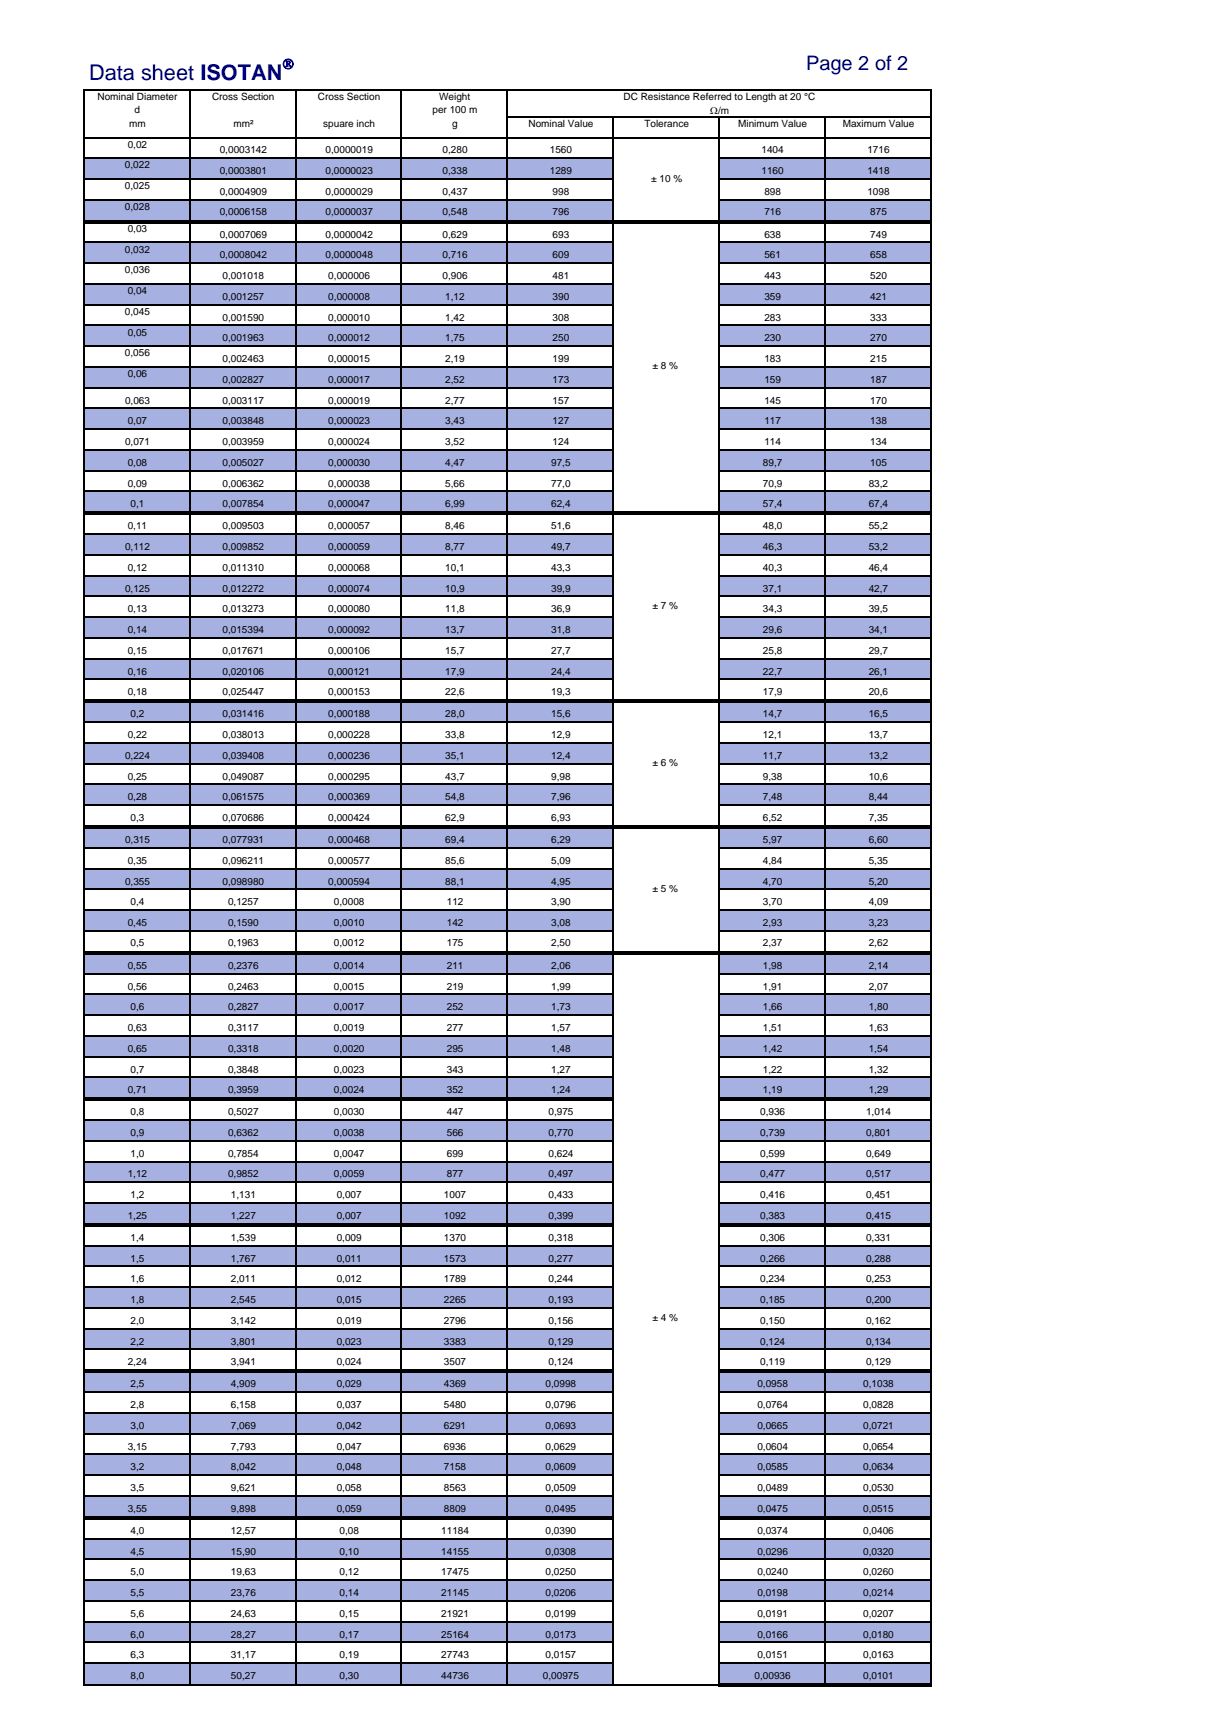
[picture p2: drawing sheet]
<svg xmlns="http://www.w3.org/2000/svg" width="210mm" height="297mm" viewBox="0 0 210 297" stroke-linecap="round" stroke-linejoin="round" font-family="sans-serif">
<defs><g id="words">
<text font-size="3.7" fill="#000080" x="15.3" y="13.7">Data sheet ISOTAN</text>
<text font-size="3.4" fill="#000080" x="138.1" y="12.1">Page 2 of 2</text>
<text font-size="2.5" fill="#000080" x="48.4" y="11.8">®</text>
<g font-size="1.7">
<text x="16.7" y="17.2">Nominal Diameter</text>
<text x="36.3" y="17.2">Cross Section</text>
<text x="54.5" y="17.2">Cross Section</text>
<text x="75.2" y="17.2">Weight</text>
<text x="106.8" y="17.2">DC Resistance Referred to Length at 20 °C</text>
<text x="22.1" y="21.8">mm</text>
<text x="23.1" y="19.4">d</text>
<text x="40" y="21.8">mm²</text>
<text x="55.4" y="21.8">spuare inch</text>
<text x="74.1" y="19.4">per 100 m</text>
<text x="77.5" y="21.8">g</text>
<text x="90.5" y="21.8">Nominal Value</text>
<text x="110.4" y="21.8">Tolerance</text>
<text x="121.7" y="19.5">Ω/m</text>
<text x="126.5" y="21.8">Minimum Value</text>
<text x="144.4" y="21.8">Maximum Value</text>
<text x="21.4" y="28.9">0,022</text>
<text x="21.9" y="25.3">0,02</text>
<text x="37.7" y="26.3">0,0003142</text>
<text x="37.7" y="29.9">0,0003801</text>
<text x="55.8" y="26.3">0,0000019</text>
<text x="55.8" y="29.9">0,0000023</text>
<text x="75.8" y="26.3">0,280</text>
<text x="75.8" y="29.9">0,338</text>
<text x="94.2" y="26.3">1560</text>
<text x="94.2" y="29.9">1289</text>
<text x="130.5" y="26.3">1404</text>
<text x="130.5" y="29.9">1160</text>
<text x="148.6" y="26.3">1716</text>
<text x="148.6" y="29.9">1418</text>
<text x="21.4" y="32.4">0,025</text>
<text x="21.4" y="36">0,028</text>
<text x="37.7" y="33.4">0,0004909</text>
<text x="55.8" y="33.4">0,0000029</text>
<text x="75.8" y="33.4">0,437</text>
<text x="94.7" y="33.4">998</text>
<text x="111.6" y="31.1">± 10 %</text>
<text x="131" y="33.4">898</text>
<text x="148.6" y="33.4">1098</text>
<text x="21.9" y="39.8">0,03</text>
<text x="37.7" y="36.9">0,0006158</text>
<text x="37.7" y="40.7">0,0007069</text>
<text x="55.8" y="36.9">0,0000037</text>
<text x="55.8" y="40.7">0,0000042</text>
<text x="75.8" y="36.9">0,548</text>
<text x="75.8" y="40.7">0,629</text>
<text x="94.7" y="36.9">796</text>
<text x="94.7" y="40.7">693</text>
<text x="131" y="36.9">716</text>
<text x="131" y="40.7">638</text>
<text x="149.1" y="36.9">875</text>
<text x="149.1" y="40.7">749</text>
<text x="21.4" y="43.3">0,032</text>
<text x="21.4" y="46.9">0,036</text>
<text x="37.7" y="44.3">0,0008042</text>
<text x="38.1" y="47.9">0,001018</text>
<text x="55.8" y="44.3">0,0000048</text>
<text x="56.3" y="47.9">0,000006</text>
<text x="75.8" y="44.3">0,716</text>
<text x="75.8" y="47.9">0,906</text>
<text x="94.7" y="44.3">609</text>
<text x="94.7" y="47.9">481</text>
<text x="131" y="44.3">561</text>
<text x="131" y="47.9">443</text>
<text x="149.1" y="44.3">658</text>
<text x="149.1" y="47.9">520</text>
<text x="21.4" y="54">0,045</text>
<text x="21.9" y="50.4">0,04</text>
<text x="38.1" y="51.4">0,001257</text>
<text x="56.3" y="51.4">0,000008</text>
<text x="76.3" y="51.4">1,12</text>
<text x="94.7" y="51.4">390</text>
<text x="131" y="51.4">359</text>
<text x="149.1" y="51.4">421</text>
<text x="21.9" y="57.5">0,05</text>
<text x="38.1" y="55">0,001590</text>
<text x="38.1" y="58.5">0,001963</text>
<text x="56.3" y="55">0,000010</text>
<text x="56.3" y="58.5">0,000012</text>
<text x="76.3" y="55">1,42</text>
<text x="76.3" y="58.5">1,75</text>
<text x="94.7" y="55">308</text>
<text x="94.7" y="58.5">250</text>
<text x="131" y="55">283</text>
<text x="131" y="58.5">230</text>
<text x="149.1" y="55">333</text>
<text x="149.1" y="58.5">270</text>
<text x="21.4" y="61.1">0,056</text>
<text x="21.9" y="64.6">0,06</text>
<text x="38.1" y="62.1">0,002463</text>
<text x="38.1" y="65.6">0,002827</text>
<text x="56.3" y="62.1">0,000015</text>
<text x="56.3" y="65.6">0,000017</text>
<text x="76.3" y="62.1">2,19</text>
<text x="76.3" y="65.6">2,52</text>
<text x="94.7" y="62.1">199</text>
<text x="94.7" y="65.6">173</text>
<text x="111.8" y="63.3">± 8 %</text>
<text x="131" y="62.1">183</text>
<text x="131" y="65.6">159</text>
<text x="149.1" y="62.1">215</text>
<text x="149.1" y="65.6">187</text>
<text x="21.4" y="69.2">0,063</text>
<text x="38.1" y="69.2">0,003117</text>
<text x="56.3" y="69.2">0,000019</text>
<text x="76.3" y="69.2">2,77</text>
<text x="94.7" y="69.2">157</text>
<text x="131" y="69.2">145</text>
<text x="149.1" y="69.2">170</text>
<text x="21.4" y="76.3">0,071</text>
<text x="21.9" y="72.7">0,07</text>
<text x="38.1" y="76.3">0,003959</text>
<text x="38.1" y="72.7">0,003848</text>
<text x="56.3" y="76.3">0,000024</text>
<text x="56.3" y="72.7">0,000023</text>
<text x="76.3" y="76.3">3,52</text>
<text x="76.3" y="72.7">3,43</text>
<text x="94.7" y="76.3">124</text>
<text x="94.7" y="72.7">127</text>
<text x="131" y="76.3">114</text>
<text x="131" y="72.7">117</text>
<text x="149.1" y="76.3">134</text>
<text x="149.1" y="72.7">138</text>
<text x="21.9" y="79.9">0,08</text>
<text x="21.9" y="83.4">0,09</text>
<text x="38.1" y="79.9">0,005027</text>
<text x="38.1" y="83.4">0,006362</text>
<text x="56.3" y="79.9">0,000030</text>
<text x="56.3" y="83.4">0,000038</text>
<text x="76.3" y="79.9">4,47</text>
<text x="76.3" y="83.4">5,66</text>
<text x="94.4" y="79.9">97,5</text>
<text x="94.4" y="83.4">77,0</text>
<text x="130.7" y="79.9">89,7</text>
<text x="130.7" y="83.4">70,9</text>
<text x="148.9" y="83.4">83,2</text>
<text x="149.1" y="79.9">105</text>
<text x="22.4" y="86.9">0,1</text>
<text x="38.1" y="86.9">0,007854</text>
<text x="56.3" y="86.9">0,000047</text>
<text x="76.3" y="86.9">6,99</text>
<text x="94.4" y="86.9">62,4</text>
<text x="130.7" y="86.9">57,4</text>
<text x="148.9" y="86.9">67,4</text>
<text x="21.4" y="94.3">0,112</text>
<text x="21.9" y="90.7">0,11</text>
<text x="38.1" y="94.3">0,009852</text>
<text x="38.1" y="90.7">0,009503</text>
<text x="56.3" y="94.3">0,000059</text>
<text x="56.3" y="90.7">0,000057</text>
<text x="76.3" y="94.3">8,77</text>
<text x="76.3" y="90.7">8,46</text>
<text x="94.4" y="94.3">49,7</text>
<text x="94.4" y="90.7">51,6</text>
<text x="130.7" y="94.3">46,3</text>
<text x="130.7" y="90.7">48,0</text>
<text x="148.9" y="94.3">53,2</text>
<text x="148.9" y="90.7">55,2</text>
<text x="21.4" y="101.4">0,125</text>
<text x="21.9" y="97.9">0,12</text>
<text x="38.1" y="101.4">0,012272</text>
<text x="38.1" y="97.9">0,011310</text>
<text x="56.3" y="101.4">0,000074</text>
<text x="56.3" y="97.9">0,000068</text>
<text x="76.3" y="101.4">10,9</text>
<text x="76.3" y="97.9">10,1</text>
<text x="94.4" y="101.4">39,9</text>
<text x="94.4" y="97.9">43,3</text>
<text x="130.7" y="101.4">37,1</text>
<text x="130.7" y="97.9">40,3</text>
<text x="148.9" y="101.4">42,7</text>
<text x="148.9" y="97.9">46,4</text>
<text x="21.9" y="105">0,13</text>
<text x="38.1" y="105">0,013273</text>
<text x="56.3" y="105">0,000080</text>
<text x="76.3" y="105">11,8</text>
<text x="94.4" y="105">36,9</text>
<text x="111.8" y="104.4">± 7 %</text>
<text x="130.7" y="105">34,3</text>
<text x="148.9" y="105">39,5</text>
<text x="21.9" y="108.5">0,14</text>
<text x="21.9" y="112.1">0,15</text>
<text x="38.1" y="108.5">0,015394</text>
<text x="38.1" y="112.1">0,017671</text>
<text x="56.3" y="108.5">0,000092</text>
<text x="56.3" y="112.1">0,000106</text>
<text x="76.3" y="108.5">13,7</text>
<text x="76.3" y="112.1">15,7</text>
<text x="94.4" y="108.5">31,8</text>
<text x="94.4" y="112.1">27,7</text>
<text x="130.7" y="108.5">29,6</text>
<text x="130.7" y="112.1">25,8</text>
<text x="148.9" y="108.5">34,1</text>
<text x="148.9" y="112.1">29,7</text>
<text x="21.9" y="115.6">0,16</text>
<text x="21.9" y="119.1">0,18</text>
<text x="38.1" y="115.6">0,020106</text>
<text x="38.1" y="119.1">0,025447</text>
<text x="56.3" y="115.6">0,000121</text>
<text x="56.3" y="119.1">0,000153</text>
<text x="76.3" y="115.6">17,9</text>
<text x="76.3" y="119.1">22,6</text>
<text x="94.4" y="115.6">24,4</text>
<text x="94.4" y="119.1">19,3</text>
<text x="130.7" y="115.6">22,7</text>
<text x="130.7" y="119.1">17,9</text>
<text x="148.9" y="115.6">26,1</text>
<text x="148.9" y="119.1">20,6</text>
<text x="22.4" y="123">0,2</text>
<text x="38.1" y="123">0,031416</text>
<text x="56.3" y="123">0,000188</text>
<text x="76.3" y="123">28,0</text>
<text x="94.4" y="123">15,6</text>
<text x="130.7" y="123">14,7</text>
<text x="148.9" y="123">16,5</text>
<text x="21.4" y="130.1">0,224</text>
<text x="21.9" y="126.5">0,22</text>
<text x="38.1" y="130.1">0,039408</text>
<text x="38.1" y="126.5">0,038013</text>
<text x="56.3" y="130.1">0,000236</text>
<text x="56.3" y="126.5">0,000228</text>
<text x="76.3" y="130.1">35,1</text>
<text x="76.3" y="126.5">33,8</text>
<text x="94.4" y="130.1">12,4</text>
<text x="94.4" y="126.5">12,9</text>
<text x="111.8" y="131.3">± 6 %</text>
<text x="130.7" y="130.1">11,7</text>
<text x="130.7" y="126.5">12,1</text>
<text x="148.9" y="130.1">13,2</text>
<text x="148.9" y="126.5">13,7</text>
<text x="21.9" y="133.6">0,25</text>
<text x="21.9" y="137.2">0,28</text>
<text x="38.1" y="133.6">0,049087</text>
<text x="38.1" y="137.2">0,061575</text>
<text x="56.3" y="133.6">0,000295</text>
<text x="56.3" y="137.2">0,000369</text>
<text x="76.3" y="133.6">43,7</text>
<text x="76.3" y="137.2">54,8</text>
<text x="94.4" y="133.6">9,98</text>
<text x="94.4" y="137.2">7,96</text>
<text x="130.7" y="133.6">9,38</text>
<text x="130.7" y="137.2">7,48</text>
<text x="148.9" y="133.6">10,6</text>
<text x="148.9" y="137.2">8,44</text>
<text x="22.4" y="140.7">0,3</text>
<text x="38.1" y="140.7">0,070686</text>
<text x="56.3" y="140.7">0,000424</text>
<text x="76.3" y="140.7">62,9</text>
<text x="94.4" y="140.7">6,93</text>
<text x="130.7" y="140.7">6,52</text>
<text x="148.9" y="140.7">7,35</text>
<text x="21.4" y="144.5">0,315</text>
<text x="21.9" y="148.1">0,35</text>
<text x="38.1" y="144.5">0,077931</text>
<text x="38.1" y="148.1">0,096211</text>
<text x="56.3" y="144.5">0,000468</text>
<text x="56.3" y="148.1">0,000577</text>
<text x="76.3" y="144.5">69,4</text>
<text x="76.3" y="148.1">85,6</text>
<text x="94.4" y="144.5">6,29</text>
<text x="94.4" y="148.1">5,09</text>
<text x="130.7" y="144.5">5,97</text>
<text x="130.7" y="148.1">4,84</text>
<text x="148.9" y="144.5">6,60</text>
<text x="148.9" y="148.1">5,35</text>
<text x="21.4" y="151.6">0,355</text>
<text x="22.4" y="155.2">0,4</text>
<text x="38.1" y="151.6">0,098980</text>
<text x="39.1" y="155.2">0,1257</text>
<text x="56.3" y="151.6">0,000594</text>
<text x="57.2" y="155.2">0,0008</text>
<text x="76.3" y="151.6">88,1</text>
<text x="76.6" y="155.2">112</text>
<text x="94.4" y="151.6">4,95</text>
<text x="94.4" y="155.2">3,90</text>
<text x="111.8" y="152.9">± 5 %</text>
<text x="130.7" y="151.6">4,70</text>
<text x="130.7" y="155.2">3,70</text>
<text x="148.9" y="151.6">5,20</text>
<text x="148.9" y="155.2">4,09</text>
<text x="21.9" y="158.7">0,45</text>
<text x="39.1" y="158.7">0,1590</text>
<text x="57.2" y="158.7">0,0010</text>
<text x="76.6" y="158.7">142</text>
<text x="94.4" y="158.7">3,08</text>
<text x="130.7" y="158.7">2,93</text>
<text x="148.9" y="158.7">3,23</text>
<text x="21.9" y="166.1">0,55</text>
<text x="22.4" y="162.2">0,5</text>
<text x="39.1" y="166.1">0,2376</text>
<text x="39.1" y="162.2">0,1963</text>
<text x="57.2" y="166.1">0,0014</text>
<text x="57.2" y="162.2">0,0012</text>
<text x="76.6" y="166.1">211</text>
<text x="76.6" y="162.2">175</text>
<text x="94.4" y="166.1">2,06</text>
<text x="94.4" y="162.2">2,50</text>
<text x="130.7" y="166.1">1,98</text>
<text x="130.7" y="162.2">2,37</text>
<text x="148.9" y="166.1">2,14</text>
<text x="148.9" y="162.2">2,62</text>
<text x="21.9" y="169.6">0,56</text>
<text x="22.4" y="173.2">0,6</text>
<text x="39.1" y="169.6">0,2463</text>
<text x="39.1" y="173.2">0,2827</text>
<text x="57.2" y="169.6">0,0015</text>
<text x="57.2" y="173.2">0,0017</text>
<text x="76.6" y="169.6">219</text>
<text x="76.6" y="173.2">252</text>
<text x="94.4" y="169.6">1,99</text>
<text x="94.4" y="173.2">1,73</text>
<text x="130.7" y="169.6">1,91</text>
<text x="130.7" y="173.2">1,66</text>
<text x="148.9" y="169.6">2,07</text>
<text x="148.9" y="173.2">1,80</text>
<text x="21.9" y="176.7">0,63</text>
<text x="39.1" y="176.7">0,3117</text>
<text x="57.2" y="176.7">0,0019</text>
<text x="76.6" y="176.7">277</text>
<text x="94.4" y="176.7">1,57</text>
<text x="130.7" y="176.7">1,51</text>
<text x="148.9" y="176.7">1,63</text>
<text x="21.9" y="180.3">0,65</text>
<text x="22.4" y="183.8">0,7</text>
<text x="39.1" y="180.3">0,3318</text>
<text x="39.1" y="183.8">0,3848</text>
<text x="57.2" y="180.3">0,0020</text>
<text x="57.2" y="183.8">0,0023</text>
<text x="76.6" y="180.3">295</text>
<text x="76.6" y="183.8">343</text>
<text x="94.4" y="180.3">1,48</text>
<text x="94.4" y="183.8">1,27</text>
<text x="130.7" y="180.3">1,42</text>
<text x="130.7" y="183.8">1,22</text>
<text x="148.9" y="180.3">1,54</text>
<text x="148.9" y="183.8">1,32</text>
<text x="21.9" y="187.3">0,71</text>
<text x="22.4" y="191.2">0,8</text>
<text x="39.1" y="187.3">0,3959</text>
<text x="39.1" y="191.2">0,5027</text>
<text x="57.2" y="187.3">0,0024</text>
<text x="57.2" y="191.2">0,0030</text>
<text x="76.6" y="187.3">352</text>
<text x="76.6" y="191.2">447</text>
<text x="94" y="191.2">0,975</text>
<text x="94.4" y="187.3">1,24</text>
<text x="130.3" y="191.2">0,936</text>
<text x="130.7" y="187.3">1,19</text>
<text x="148.4" y="191.2">1,014</text>
<text x="148.9" y="187.3">1,29</text>
<text x="22.4" y="194.7">0,9</text>
<text x="39.1" y="194.7">0,6362</text>
<text x="57.2" y="194.7">0,0038</text>
<text x="76.6" y="194.7">566</text>
<text x="94" y="194.7">0,770</text>
<text x="130.3" y="194.7">0,739</text>
<text x="148.4" y="194.7">0,801</text>
<text x="21.9" y="201.8">1,12</text>
<text x="22.4" y="198.3">1,0</text>
<text x="39.1" y="201.8">0,9852</text>
<text x="39.1" y="198.3">0,7854</text>
<text x="57.2" y="201.8">0,0059</text>
<text x="57.2" y="198.3">0,0047</text>
<text x="76.6" y="201.8">877</text>
<text x="76.6" y="198.3">699</text>
<text x="94" y="201.8">0,497</text>
<text x="94" y="198.3">0,624</text>
<text x="130.3" y="201.8">0,477</text>
<text x="130.3" y="198.3">0,599</text>
<text x="148.4" y="201.8">0,517</text>
<text x="148.4" y="198.3">0,649</text>
<text x="21.9" y="208.9">1,25</text>
<text x="22.4" y="205.4">1,2</text>
<text x="39.6" y="208.9">1,227</text>
<text x="39.6" y="205.4">1,131</text>
<text x="57.7" y="208.9">0,007</text>
<text x="57.7" y="205.4">0,007</text>
<text x="76.1" y="208.9">1092</text>
<text x="76.1" y="205.4">1007</text>
<text x="94" y="208.9">0,399</text>
<text x="94" y="205.4">0,433</text>
<text x="130.3" y="208.9">0,383</text>
<text x="130.3" y="205.4">0,416</text>
<text x="148.4" y="208.9">0,415</text>
<text x="148.4" y="205.4">0,451</text>
<text x="22.4" y="212.7">1,4</text>
<text x="39.6" y="212.7">1,539</text>
<text x="57.7" y="212.7">0,009</text>
<text x="76.1" y="212.7">1370</text>
<text x="94" y="212.7">0,318</text>
<text x="130.3" y="212.7">0,306</text>
<text x="148.4" y="212.7">0,331</text>
<text x="22.4" y="216.3">1,5</text>
<text x="22.4" y="219.8">1,6</text>
<text x="39.6" y="216.3">1,767</text>
<text x="39.6" y="219.8">2,011</text>
<text x="57.7" y="216.3">0,011</text>
<text x="57.7" y="219.8">0,012</text>
<text x="76.1" y="216.3">1573</text>
<text x="76.1" y="219.8">1789</text>
<text x="94" y="216.3">0,277</text>
<text x="94" y="219.8">0,244</text>
<text x="130.3" y="216.3">0,266</text>
<text x="130.3" y="219.8">0,234</text>
<text x="148.4" y="216.3">0,288</text>
<text x="148.4" y="219.8">0,253</text>
<text x="22.4" y="223.4">1,8</text>
<text x="22.4" y="226.9">2,0</text>
<text x="39.6" y="223.4">2,545</text>
<text x="39.6" y="226.9">3,142</text>
<text x="57.7" y="223.4">0,015</text>
<text x="57.7" y="226.9">0,019</text>
<text x="76.1" y="223.4">2265</text>
<text x="76.1" y="226.9">2796</text>
<text x="94" y="223.4">0,193</text>
<text x="94" y="226.9">0,156</text>
<text x="111.8" y="226.4">± 4 %</text>
<text x="130.3" y="223.4">0,185</text>
<text x="130.3" y="226.9">0,150</text>
<text x="148.4" y="223.4">0,200</text>
<text x="148.4" y="226.9">0,162</text>
<text x="21.9" y="234">2,24</text>
<text x="22.4" y="230.5">2,2</text>
<text x="39.6" y="234">3,941</text>
<text x="39.6" y="230.5">3,801</text>
<text x="57.7" y="234">0,024</text>
<text x="57.7" y="230.5">0,023</text>
<text x="76.1" y="234">3507</text>
<text x="76.1" y="230.5">3383</text>
<text x="94" y="234">0,124</text>
<text x="94" y="230.5">0,129</text>
<text x="130.3" y="234">0,119</text>
<text x="130.3" y="230.5">0,124</text>
<text x="148.4" y="234">0,129</text>
<text x="148.4" y="230.5">0,134</text>
<text x="22.4" y="237.8">2,5</text>
<text x="39.6" y="237.8">4,909</text>
<text x="57.7" y="237.8">0,029</text>
<text x="76.1" y="237.8">4369</text>
<text x="93.5" y="237.8">0,0998</text>
<text x="129.8" y="237.8">0,0958</text>
<text x="147.9" y="237.8">0,1038</text>
<text x="22.4" y="241.4">2,8</text>
<text x="22.4" y="244.9">3,0</text>
<text x="39.6" y="241.4">6,158</text>
<text x="39.6" y="244.9">7,069</text>
<text x="57.7" y="241.4">0,037</text>
<text x="57.7" y="244.9">0,042</text>
<text x="76.1" y="241.4">5480</text>
<text x="76.1" y="244.9">6291</text>
<text x="93.5" y="241.4">0,0796</text>
<text x="93.5" y="244.9">0,0693</text>
<text x="129.8" y="241.4">0,0764</text>
<text x="129.8" y="244.9">0,0665</text>
<text x="147.9" y="241.4">0,0828</text>
<text x="147.9" y="244.9">0,0721</text>
<text x="21.9" y="248.5">3,15</text>
<text x="39.6" y="248.5">7,793</text>
<text x="57.7" y="248.5">0,047</text>
<text x="76.1" y="248.5">6936</text>
<text x="93.5" y="248.5">0,0629</text>
<text x="129.8" y="248.5">0,0604</text>
<text x="147.9" y="248.5">0,0654</text>
<text x="22.4" y="252">3,2</text>
<text x="22.4" y="255.6">3,5</text>
<text x="39.6" y="252">8,042</text>
<text x="39.6" y="255.6">9,621</text>
<text x="57.7" y="252">0,048</text>
<text x="57.7" y="255.6">0,058</text>
<text x="76.1" y="252">7158</text>
<text x="76.1" y="255.6">8563</text>
<text x="93.5" y="252">0,0609</text>
<text x="93.5" y="255.6">0,0509</text>
<text x="129.8" y="252">0,0585</text>
<text x="129.8" y="255.6">0,0489</text>
<text x="147.9" y="252">0,0634</text>
<text x="147.9" y="255.6">0,0530</text>
<text x="21.9" y="259.1">3,55</text>
<text x="22.4" y="262.9">4,0</text>
<text x="39.6" y="259.1">9,898</text>
<text x="39.6" y="262.9">12,57</text>
<text x="57.7" y="259.1">0,059</text>
<text x="58.2" y="262.9">0,08</text>
<text x="75.6" y="262.9">11184</text>
<text x="76.1" y="259.1">8809</text>
<text x="93.5" y="259.1">0,0495</text>
<text x="93.5" y="262.9">0,0390</text>
<text x="129.8" y="259.1">0,0475</text>
<text x="129.8" y="262.9">0,0374</text>
<text x="147.9" y="259.1">0,0515</text>
<text x="147.9" y="262.9">0,0406</text>
<text x="22.4" y="266.5">4,5</text>
<text x="39.6" y="266.5">15,90</text>
<text x="58.2" y="266.5">0,10</text>
<text x="75.6" y="266.5">14155</text>
<text x="93.5" y="266.5">0,0308</text>
<text x="129.8" y="266.5">0,0296</text>
<text x="147.9" y="266.5">0,0320</text>
<text x="22.4" y="270">5,0</text>
<text x="22.4" y="273.6">5,5</text>
<text x="39.6" y="270">19,63</text>
<text x="39.6" y="273.6">23,76</text>
<text x="58.2" y="270">0,12</text>
<text x="58.2" y="273.6">0,14</text>
<text x="75.6" y="270">17475</text>
<text x="75.6" y="273.6">21145</text>
<text x="93.5" y="270">0,0250</text>
<text x="93.5" y="273.6">0,0206</text>
<text x="129.8" y="270">0,0240</text>
<text x="129.8" y="273.6">0,0198</text>
<text x="147.9" y="270">0,0260</text>
<text x="147.9" y="273.6">0,0214</text>
<text x="22.4" y="277.1">5,6</text>
<text x="22.4" y="280.7">6,0</text>
<text x="39.6" y="277.1">24,63</text>
<text x="39.6" y="280.7">28,27</text>
<text x="58.2" y="277.1">0,15</text>
<text x="58.2" y="280.7">0,17</text>
<text x="75.6" y="277.1">21921</text>
<text x="75.6" y="280.7">25164</text>
<text x="93.5" y="277.1">0,0199</text>
<text x="93.5" y="280.7">0,0173</text>
<text x="129.8" y="277.1">0,0191</text>
<text x="129.8" y="280.7">0,0166</text>
<text x="147.9" y="277.1">0,0207</text>
<text x="147.9" y="280.7">0,0180</text>
<text x="22.4" y="284.2">6,3</text>
<text x="22.4" y="287.7">8,0</text>
<text x="39.6" y="284.2">31,17</text>
<text x="39.6" y="287.7">50,27</text>
<text x="58.2" y="284.2">0,19</text>
<text x="58.2" y="287.7">0,30</text>
<text x="75.6" y="284.2">27743</text>
<text x="75.6" y="287.7">44736</text>
<text x="93" y="287.7">0,00975</text>
<text x="93.5" y="284.2">0,0157</text>
<text x="129.3" y="287.7">0,00936</text>
<text x="129.8" y="284.2">0,0151</text>
<text x="147.9" y="287.7">0,0101</text>
<text x="147.9" y="284.2">0,0163</text>
</g>
</g></defs>
<g fill="#a7b1e1">
<path d="M14.4 27.1h90.7v3.6h-90.7z"/>
<path d="M123.2 27.1h36.3v3.6h-36.3z"/>
<path d="M14.4 34.2h90.7v3.8h-90.7z"/>
<path d="M123.2 34.2h36.3v3.8h-36.3z"/>
<path d="M14.4 41.6h90.7v3.5h-90.7z"/>
<path d="M123.2 41.6h36.3v3.5h-36.3z"/>
<path d="M14.4 48.7h90.7v3.5h-90.7z"/>
<path d="M123.2 48.7h36.3v3.5h-36.3z"/>
<path d="M14.4 55.8h90.7v3.6h-90.7z"/>
<path d="M123.2 55.8h36.3v3.6h-36.3z"/>
<path d="M14.4 62.9h90.7v3.6h-90.7z"/>
<path d="M123.2 62.9h36.3v3.6h-36.3z"/>
<path d="M14.4 70h90.7v3.6h-90.7z"/>
<path d="M123.2 70h36.3v3.6h-36.3z"/>
<path d="M14.4 77.1h90.7v3.6h-90.7z"/>
<path d="M123.2 77.1h36.3v3.6h-36.3z"/>
<path d="M14.4 84.2h90.7v3.8h-90.7z"/>
<path d="M123.2 84.2h36.3v3.8h-36.3z"/>
<path d="M14.4 91.5h90.7v3.6h-90.7z"/>
<path d="M123.2 91.5h36.3v3.6h-36.3z"/>
<path d="M14.4 98.7h90.7v3.5h-90.7z"/>
<path d="M123.2 98.7h36.3v3.5h-36.3z"/>
<path d="M14.4 105.8h90.7v3.5h-90.7z"/>
<path d="M123.2 105.8h36.3v3.5h-36.3z"/>
<path d="M14.4 112.9h90.7v3.6h-90.7z"/>
<path d="M123.2 112.9h36.3v3.6h-36.3z"/>
<path d="M14.4 120.2h90.7v3.6h-90.7z"/>
<path d="M123.2 120.2h36.3v3.6h-36.3z"/>
<path d="M14.4 127.3h90.7v3.6h-90.7z"/>
<path d="M123.2 127.3h36.3v3.6h-36.3z"/>
<path d="M14.4 134.4h90.7v3.6h-90.7z"/>
<path d="M123.2 134.4h36.3v3.6h-36.3z"/>
<path d="M14.4 141.8h90.7v3.5h-90.7z"/>
<path d="M123.2 141.8h36.3v3.5h-36.3z"/>
<path d="M14.4 148.9h90.7v3.5h-90.7z"/>
<path d="M123.2 148.9h36.3v3.5h-36.3z"/>
<path d="M14.4 156h90.7v3.6h-90.7z"/>
<path d="M123.2 156h36.3v3.6h-36.3z"/>
<path d="M14.4 163.3h90.7v3.6h-90.7z"/>
<path d="M123.2 163.3h36.3v3.6h-36.3z"/>
<path d="M14.4 170.4h90.7v3.6h-90.7z"/>
<path d="M123.2 170.4h36.3v3.6h-36.3z"/>
<path d="M14.4 177.5h90.7v3.6h-90.7z"/>
<path d="M123.2 177.5h36.3v3.6h-36.3z"/>
<path d="M14.4 184.6h90.7v3.8h-90.7z"/>
<path d="M123.2 184.6h36.3v3.8h-36.3z"/>
<path d="M14.4 192h90.7v3.5h-90.7z"/>
<path d="M123.2 192h36.3v3.5h-36.3z"/>
<path d="M14.4 199.1h90.7v3.5h-90.7z"/>
<path d="M123.2 199.1h36.3v3.5h-36.3z"/>
<path d="M14.4 206.2h90.7v3.8h-90.7z"/>
<path d="M123.2 206.2h36.3v3.8h-36.3z"/>
<path d="M14.4 213.5h90.7v3.6h-90.7z"/>
<path d="M123.2 213.5h36.3v3.6h-36.3z"/>
<path d="M14.4 220.6h90.7v3.6h-90.7z"/>
<path d="M123.2 220.6h36.3v3.6h-36.3z"/>
<path d="M14.4 227.7h90.7v3.6h-90.7z"/>
<path d="M123.2 227.7h36.3v3.6h-36.3z"/>
<path d="M14.4 235.1h90.7v3.5h-90.7z"/>
<path d="M123.2 235.1h36.3v3.5h-36.3z"/>
<path d="M14.4 242.2h90.7v3.5h-90.7z"/>
<path d="M123.2 242.2h36.3v3.5h-36.3z"/>
<path d="M14.4 249.3h90.7v3.6h-90.7z"/>
<path d="M123.2 249.3h36.3v3.6h-36.3z"/>
<path d="M14.4 256.4h90.7v3.8h-90.7z"/>
<path d="M123.2 256.4h36.3v3.8h-36.3z"/>
<path d="M14.4 263.7h90.7v3.6h-90.7z"/>
<path d="M123.2 263.7h36.3v3.6h-36.3z"/>
<path d="M14.4 270.8h90.7v3.6h-90.7z"/>
<path d="M123.2 270.8h36.3v3.6h-36.3z"/>
<path d="M14.4 277.9h90.7v3.6h-90.7z"/>
<path d="M123.2 277.9h36.3v3.6h-36.3z"/>
<path d="M14.4 285.1h90.7v3.7h-90.7z"/>
<path d="M123.2 285.1h36.3v3.7h-36.3z"/>
</g>
<g fill="none" stroke="#000" stroke-width=".28">
<path d="M14.4 15.3v22.4M14.5 15.4h145.1M32.5 15.6v22.1M50.6 15.6v22.1M68.8 15.6v22.1M86.9 15.6v22.1M159.5 15.6v22.1M14.4 38.3v49.4M14.5 27.1h90.7M14.5 30.7h90.7M14.5 34.2h90.7M14.5 23.6h145.1"/>
<path d="M32.5 38.3v49.4M50.6 38.3v49.4M68.8 38.3v49.4M86.9 38.3v49.4M87.1 20h72.5M105.1 20.2v17.5M105.1 38.3v49.4M123.2 20.2v17.5M123.2 38.3v49.4M123.3 27.1h36.3M123.3 30.7h36.3M123.3 34.2h36.3"/>
<path d="M141.3 20.2v17.5M141.3 38.3v49.4M159.5 38.3v49.4M14.5 41.6h90.7M14.5 45.1h90.7M14.5 48.7h90.7M14.5 52.2h90.7M14.5 55.8h90.7M14.5 59.3h90.7M123.3 41.6h36.3M123.3 45.1h36.3M123.3 48.7h36.3"/>
<path d="M123.3 52.2h36.3M123.3 55.8h36.3M123.3 59.3h36.3M14.5 62.9h90.7M14.5 66.5h90.7M14.5 70h90.7M14.5 73.6h90.7M14.5 77.1h90.7M123.3 62.9h36.3M123.3 66.5h36.3M123.3 70h36.3M123.3 73.6h36.3"/>
<path d="M123.3 77.1h36.3M14.4 88.3v31.6M14.5 80.7h90.7M14.5 84.2h90.7M14.5 91.6h90.7M14.5 95.1h90.7M14.5 98.7h90.7M32.5 88.3v31.6M50.6 88.3v31.6M68.8 88.3v31.6M86.9 88.3v31.6M105.1 88.3v31.6"/>
<path d="M123.2 88.3v31.6M123.3 80.7h36.3M123.3 84.2h36.3M123.3 91.6h36.3M123.3 95.1h36.3M123.3 98.7h36.3M141.3 88.3v31.6M159.5 88.3v31.6M14.5 102.2h90.7M14.5 105.8h90.7M14.5 109.3h90.7M14.5 112.9h90.7"/>
<path d="M14.5 116.4h90.7M123.3 102.2h36.3M123.3 105.8h36.3M123.3 109.3h36.3M123.3 112.9h36.3M123.3 116.4h36.3M14.4 120.5v21M14.5 123.8h90.7M14.5 127.3h90.7M14.5 130.9h90.7M14.5 134.4h90.7M14.5 138h90.7"/>
<path d="M32.5 120.5v21M50.6 120.5v21M68.8 120.5v21M86.9 120.5v21M105.1 120.5v21M123.2 120.5v21M123.3 123.8h36.3M123.3 127.3h36.3M123.3 130.9h36.3M123.3 134.4h36.3M123.3 138h36.3M141.3 120.5v21"/>
<path d="M159.5 120.5v21M14.4 142v21M14.5 145.3h90.7M14.5 148.9h90.7M14.5 152.4h90.7M14.5 156h90.7M14.5 159.5h90.7M32.5 142v21M50.6 142v21M68.8 142v21M86.9 142v21M105.1 142v21"/>
<path d="M123.2 142v21M123.3 145.3h36.3M123.3 148.9h36.3M123.3 152.4h36.3M123.3 156h36.3M123.3 159.5h36.3M141.3 142v21M159.5 142v21M14.4 163.6v24.5M14.5 166.9h90.7M14.5 170.4h90.7M14.5 174h90.7"/>
<path d="M14.5 177.5h90.7M32.5 163.6v24.5M50.6 163.6v24.5M68.8 163.6v24.5M86.9 163.6v24.5M105.1 163.6v24.5M123.2 163.6v24.5M123.3 166.9h36.3M123.3 170.4h36.3M123.3 174h36.3M123.3 177.5h36.3M141.3 163.6v24.5"/>
<path d="M159.5 163.6v24.5M14.4 188.7v21M14.5 181.1h90.7M14.5 184.6h90.7M14.5 192h90.7M14.5 195.5h90.7M14.5 199.1h90.7M32.5 188.7v21M50.6 188.7v21M68.8 188.7v21M86.9 188.7v21M105.1 188.7v21"/>
<path d="M123.2 188.7v21M123.3 181.1h36.3M123.3 184.6h36.3M123.3 192h36.3M123.3 195.5h36.3M123.3 199.1h36.3M141.3 188.7v21M159.5 188.7v21M14.4 210.2v24.6M14.5 202.6h90.7M14.5 206.2h90.7M14.5 213.5h90.7"/>
<path d="M14.5 217.1h90.7M32.5 210.2v24.6M50.6 210.2v24.6M68.8 210.2v24.6M86.9 210.2v24.6M105.1 210.2v24.6M123.2 210.2v24.6M123.3 202.6h36.3M123.3 206.2h36.3M123.3 213.5h36.3M123.3 217.1h36.3M141.3 210.2v24.6"/>
<path d="M159.5 210.2v24.6M14.4 235.3v24.6M14.5 220.6h90.7M14.5 224.2h90.7M14.5 227.7h90.7M14.5 231.3h90.7M14.5 238.6h90.7M32.5 235.3v24.6M50.6 235.3v24.6M68.8 235.3v24.6M86.9 235.3v24.6M105.1 235.3v24.6"/>
<path d="M123.2 235.3v24.6M123.3 220.6h36.3M123.3 224.2h36.3M123.3 227.7h36.3M123.3 231.3h36.3M123.3 238.6h36.3M141.3 235.3v24.6M159.5 235.3v24.6M14.5 242.2h90.7M14.5 245.7h90.7M14.5 249.3h90.7M14.5 252.8h90.7"/>
<path d="M14.5 256.4h90.7M123.3 242.2h36.3M123.3 245.7h36.3M123.3 249.3h36.3M123.3 252.8h36.3M123.3 256.4h36.3M14.4 260.4v28.6M14.5 263.7h90.7M14.5 267.3h90.7M14.5 270.8h90.7M14.5 274.4h90.7M14.5 278h90.7"/>
<path d="M32.5 260.4v28.6M50.6 260.4v28.6M68.8 260.4v28.6M86.9 260.4v28.6M105.1 260.4v28.6M123.2 260.4v28.1M123.3 263.7h36.3M123.3 267.3h36.3M123.3 270.8h36.3M123.3 274.4h36.3M123.3 278h36.3M141.3 260.4v28.1"/>
<path d="M159.5 260.4v28.1M14.5 281.5h90.7M14.5 285.1h90.7M14.5 288.8h108.6M123.3 281.5h36.3M123.3 285.1h36.3"/>
</g>
<g fill="#000">
<path d="M14.2 37.7h145.4v.6h-145.4zM14.2 87.7h145.4v.6h-145.4zM14.2 119.9h145.4v.6h-145.4zM14.2 141.5h145.4v.5h-145.4zM14.2 163h145.4v.6h-145.4zM14.2 188.1h91v.6h-91zM123.1 188.1h36.5v.6h-36.5zM14.2 209.7h91v.5h-91zM123.1 209.7h36.5v.5h-36.5zM14.2 234.8h91v.5h-91zM123.1 234.8h36.5v.5h-36.5zM123.1 259.9h36.5v.5h-36.5z"/>
<path d="M14.2 259.9h91v.5h-91zM123.1 288.5h36.5v.6h-36.5z"/>
</g>
<path d="M137.4 8.6h20.8v5.2h-20.8z" fill="#fff"/>
<use href="#words"/>
</svg>
